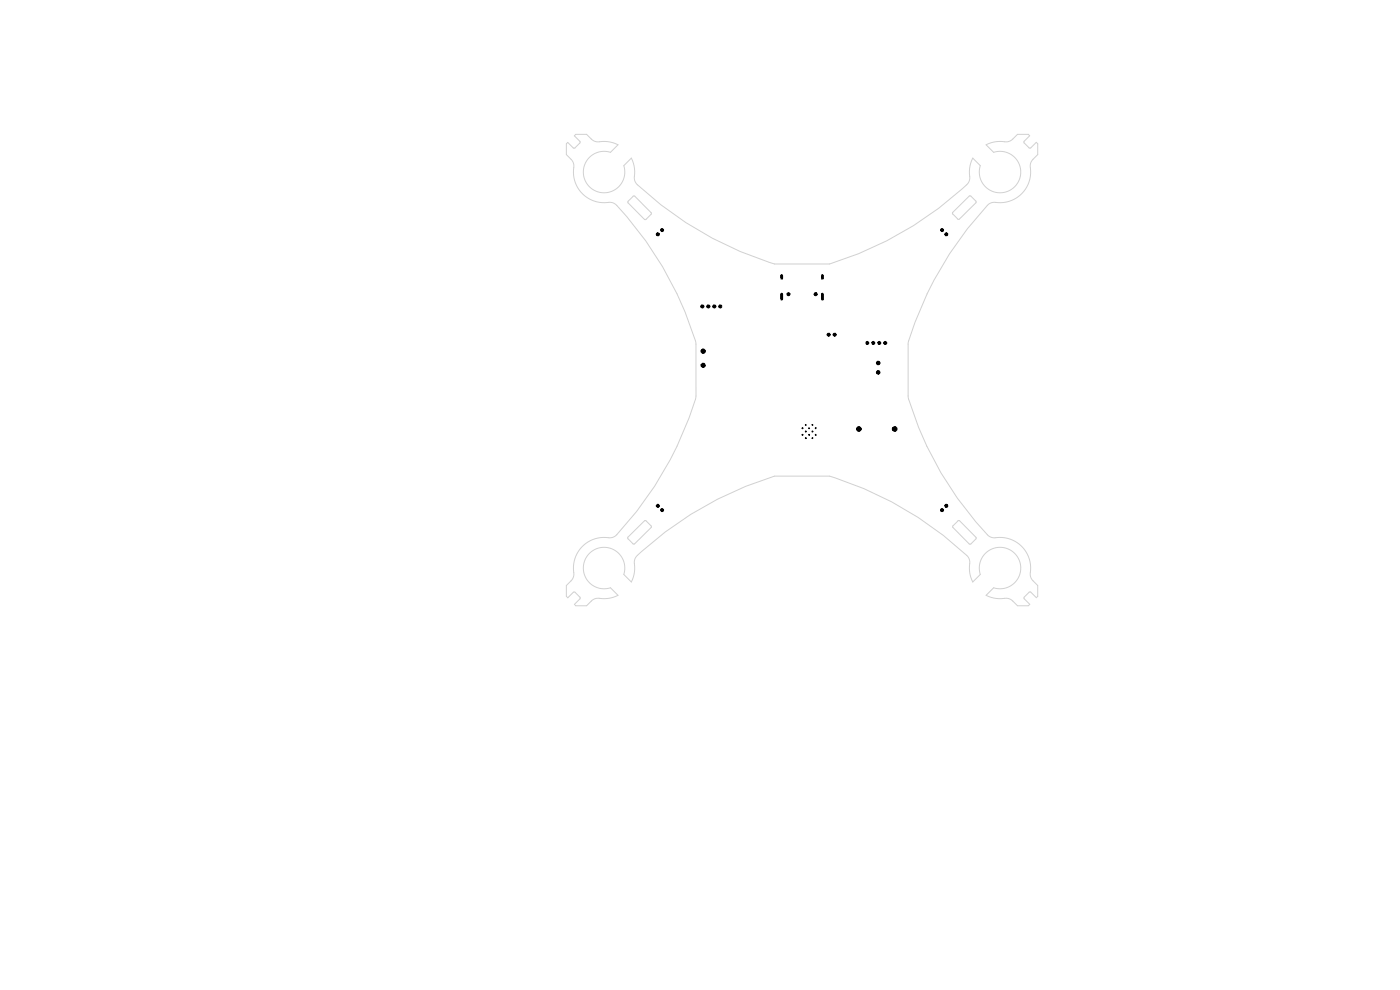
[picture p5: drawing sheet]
<svg xmlns="http://www.w3.org/2000/svg" width="297mm" height="210mm" viewBox="0 0 297 210" stroke-linecap="round" stroke-linejoin="round" font-family="sans-serif">
<path d="M133.2 42.7l1.1-1.1h.3l3.5 3.5 .1 .3-1.2 1.1-.2 .1-3.6-3.6zM202.1 45.1l3.6-3.5h.2l1.2 1.1-.1 .3-3.5 3.5h-.3l-1.1-1.1zM133.2 113.9l3.6-3.5 .2 .1 1.2 1.1-.1 .3-3.5 3.5h-.3l-1.1-1.1zM203.2 110.5h.4l3.5 3.5v.3l-1.2 1.1h-.3l-3.5-3.6v-.2zM213.1 126.9h.7l.6 .3 1.5 1.3h2.2l.4-.3-1.2-1.2v-.3l1.2-1.2 1.4 1.3 .2-.3v-2.3l-1.3-1.4-.2-1a6.7 6.7 0 0 0-7.9-7.7l-1-.4a70.2 70.2 0 0 1-17-29.7v-11.2a72.6 72.6 0 0 1 17.2-29.6l1-.3a6.6 6.6 0 0 0 7.7-7.9l.3-.9 1.2-1.3v-2.3l-.3-.3-1.3 1.2-1.2-1.1v-.3l1.1-1.2-.3-.3h-2.2l-1.4 1.3-1.2 .3a6.6 6.6 0 0 0-4.1 .6l1.7 1.6a4.4 4.4 0 0 1 5.6 3.8 4.4 4.4 0 0 1-4.8 4.8 4.4 4.4 0 0 1-3.7-5.8l-1.6-1.6-.3 .6a9.1 9.1 0 0 0-.4 3.9l-.4 .9a73.9 73.9 0 0 1-29.3 17.1h-11.7l-1.2-.4a71.8 71.8 0 0 1-28.2-16.8l-.3-1a6.9 6.9 0 0 0-.7-4.3l-1.5 1.7a4.4 4.4 0 0 1-3.8 5.7 4.4 4.4 0 0 1-4.8-4.9 4.4 4.4 0 0 1 5.7-3.7l1.6-1.6-.5-.2a9.7 9.7 0 0 0-4.1-.4l-.8-.4-1.3-1.2h-2.3l-.3 .3 1.2 1.2v.3l-1.2 1.2-1.4-1.3-.3 .3v2.3l1.3 1.2 .3 1.2a6.7 6.7 0 0 0 7.9 7.7l1 .4a71.6 71.6 0 0 1 17 29.7v11.2a72.3 72.3 0 0 1-17.2 29.6l-1 .3a6.6 6.6 0 0 0-7.7 7.9l-.3 .9-1.3 1.3v2.3l.4 .3 1.3-1.2 1.2 1.1v.3l-1.1 1.2 .2 .3h2.3l1.4-1.3 1.2-.3a6.6 6.6 0 0 0 4.1-.6l-1.7-1.6a4.4 4.4 0 0 1-5.6-3.8 4.4 4.4 0 0 1 4.8-4.8 4.4 4.4 0 0 1 3.7 5.8l1.6 1.6 .3-.6a9.1 9.1 0 0 0 .4-3.9l.4-.9a73.9 73.9 0 0 1 29.3-17.1h11.7l1.2 .4a71.8 71.8 0 0 1 28.2 16.8l.3 1a6.9 6.9 0 0 0 .7 4.3l1.5-1.7a4.4 4.4 0 0 1 3.8-5.7 4.4 4.4 0 0 1 4.8 4.9 4.4 4.4 0 0 1-5.7 3.7l-1.6 1.6 2.1 .7 1.8-.1" fill="none" stroke="#d0d2cd" stroke-width=".21"/>
<g fill="#000" stroke="#000" stroke-width=".21">
<circle cx="139.6" cy="49.7" r=".32"/>
<circle cx="140.5" cy="48.8" r=".33"/>
<circle cx="199.8" cy="48.8" r=".32"/>
<circle cx="200.7" cy="49.7" r=".33"/>
<circle cx="149" cy="65" r=".32"/>
<circle cx="149.2" cy="74.5" r=".45"/>
<circle cx="149.2" cy="77.5" r=".45"/>
<circle cx="150.3" cy="65" r=".32"/>
<circle cx="151.5" cy="65" r=".32"/>
<circle cx="152.8" cy="65" r=".32"/>
<circle cx="167.3" cy="62.4" r=".33"/>
<circle cx="173" cy="62.4" r=".33"/>
<circle cx="175.8" cy="71" r=".33"/>
<circle cx="177.1" cy="71" r=".33"/>
<circle cx="184" cy="72.8" r=".32"/>
<circle cx="185.3" cy="72.8" r=".32"/>
<circle cx="186.3" cy="77" r=".38"/>
<circle cx="186.3" cy="79" r=".38"/>
<circle cx="186.5" cy="72.8" r=".32"/>
<circle cx="187.8" cy="72.8" r=".32"/>
<circle cx="170.2" cy="92.2" r=".1"/>
<circle cx="170.2" cy="90.8" r=".1"/>
<circle cx="170.9" cy="91.5" r=".1"/>
<circle cx="170.9" cy="92.9" r=".1"/>
<circle cx="170.9" cy="90.1" r=".1"/>
<circle cx="171.6" cy="92.2" r=".1"/>
<circle cx="171.6" cy="90.8" r=".1"/>
<circle cx="172.3" cy="91.5" r=".1"/>
<circle cx="172.3" cy="92.9" r=".1"/>
<circle cx="172.3" cy="90.1" r=".1"/>
<circle cx="173" cy="92.2" r=".1"/>
<circle cx="173" cy="90.8" r=".1"/>
<circle cx="182.2" cy="91" r=".5"/>
<circle cx="189.8" cy="91" r=".5"/>
<circle cx="139.6" cy="107.3" r=".32"/>
<circle cx="140.5" cy="108.2" r=".33"/>
<circle cx="199.8" cy="108.2" r=".32"/>
<circle cx="200.7" cy="107.3" r=".33"/>
</g>
<path d="M165.8 58.5v.6M174.5 58.5v.6M165.8 62.4v1.1M174.5 62.4v1.1" fill="none" stroke="#000" stroke-width=".6"/>
</svg>
